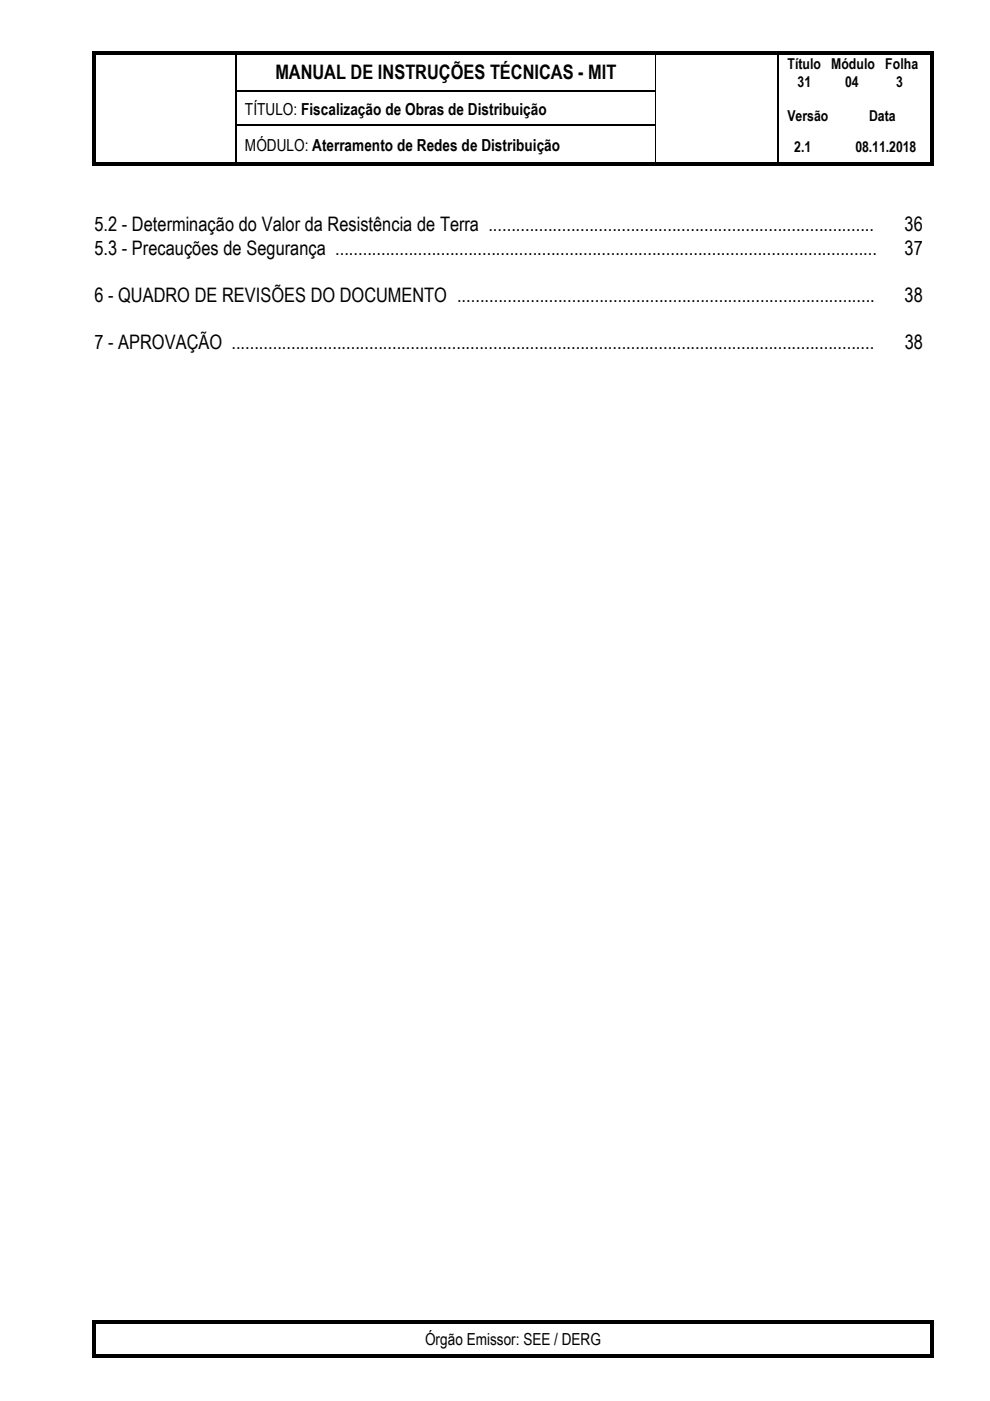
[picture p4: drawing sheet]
<svg xmlns="http://www.w3.org/2000/svg" width="210mm" height="297mm" viewBox="0 0 210 297" stroke-linecap="round" stroke-linejoin="round" font-family="sans-serif">
<defs><g id="words">
<g font-size="4.2">
<text x="58.4" y="16.8">MANUAL DE INSTRUÇÕES TÉCNICAS - MIT</text>
<text x="20" y="49">5.2 - Determinação do Valor da Resistência de Terra ....................................................................................</text>
<text x="191.8" y="49">36</text>
<text x="20" y="54">5.3 - Precauções de Segurança ......................................................................................................................</text>
<text x="191.8" y="54">37</text>
<text x="20" y="64">6 - QUADRO DE REVISÕES DO DOCUMENTO ...........................................................................................</text>
<text x="191.8" y="64">38</text>
<text x="20" y="74">7 - APROVAÇÃO ............................................................................................................................................</text>
<text x="191.8" y="74">38</text>
</g>
<g font-size="3.5">
<text x="51.9" y="24.4">TÍTULO: Fiscalização de Obras de Distribuição</text>
<text x="51.9" y="32">MÓDULO: Aterramento de Redes de Distribuição</text>
<text x="90.1" y="285.2">Órgão Emissor: SEE / DERG</text>
</g>
<g font-size="3.2">
<text x="167" y="14.7">Título Módulo Folha</text>
<text x="169.1" y="18.4">31</text>
<text x="179.2" y="18.4">04</text>
<text x="190" y="18.4">3</text>
<text x="167" y="25.6">Versão</text>
<text x="184.3" y="25.6">Data</text>
<text x="168.4" y="32.3">2.1</text>
<text x="181.4" y="32.3">08.11.2018</text>
</g>
</g></defs>
<g fill="#000">
<path d="M19.6 10.8h.8v.8h-.8zM19.6 11.6h.8v7.5h-.8zM19.6 19.1h.8v.8h-.8zM20.4 10.8h29.5v.8h-29.5zM49.9 11.6h.3zM49.9 10.8h.8v.8h-.8zM49.9 19.1h.3v.8h-.3zM50.7 10.8h88.2v.8h-88.2zM138.9 11.6h.2zM138.9 10.8h.8v.8h-.8zM138.9 19.1h.2v.8h-.2zM139.7 10.8h25.2v.8h-25.2z"/>
<path d="M164.9 11.6h.3zM164.9 10.8h.8v.8h-.8zM164.9 19.1h.3v.8h-.3zM165.7 10.8h31.5v.8h-31.5zM197.2 10.8h.8v.8h-.8zM197.2 11.6h.8v7.5h-.8zM197.2 19.1h.8v.8h-.8zM19.6 19.9h.8v6.4h-.8zM19.6 26.3h.8v.8h-.8zM19.6 27.1h.8v7.2h-.8zM19.6 34.3h.8v.8h-.8zM20.4 34.3h29.5v.8h-29.5z"/>
<path d="M49.9 26.3h.3v.8h-.3zM49.9 34.3h.8v.8h-.8zM50.7 34.3h88.2v.8h-88.2zM138.9 26.3h.2v.8h-.2zM138.9 34.3h.8v.8h-.8zM139.7 34.3h25.2v.8h-25.2zM164.9 26.3h.3v.8h-.3zM164.9 34.3h.8v.8h-.8zM165.7 34.3h31.5v.8h-31.5zM197.2 19.9h.8v6.4h-.8zM197.2 26.3h.8v.8h-.8zM197.2 27.1h.8v7.2h-.8z"/>
<path d="M197.2 34.3h.8v.8h-.8zM19.6 280h.8v.8h-.8zM19.6 280.8h.8v6.3h-.8zM19.6 287.1h.8v.7h-.8zM20.4 280h176.8v.8h-176.8zM20.4 287.1h176.8v.7h-176.8zM197.2 280h.8v.8h-.8zM197.2 280.8h.8v6.3h-.8zM197.2 287.1h.8v.7h-.8z"/>
</g>
<path d="M50 11.6v7.5M50 19.9v6.4M50.2 19.3h88.7M165.1 11.6v7.5M165.1 19.9v6.4M50 27.1v7.2M50.2 26.5h88.7M165.1 27.1v7.2" fill="none" stroke="#000" stroke-width=".25"/>
<path d="M139 11.6v7.5M139 19.9v6.4M139 27.1v7.2" fill="none" stroke="#000" stroke-width=".21"/>
<use href="#words"/>
</svg>
